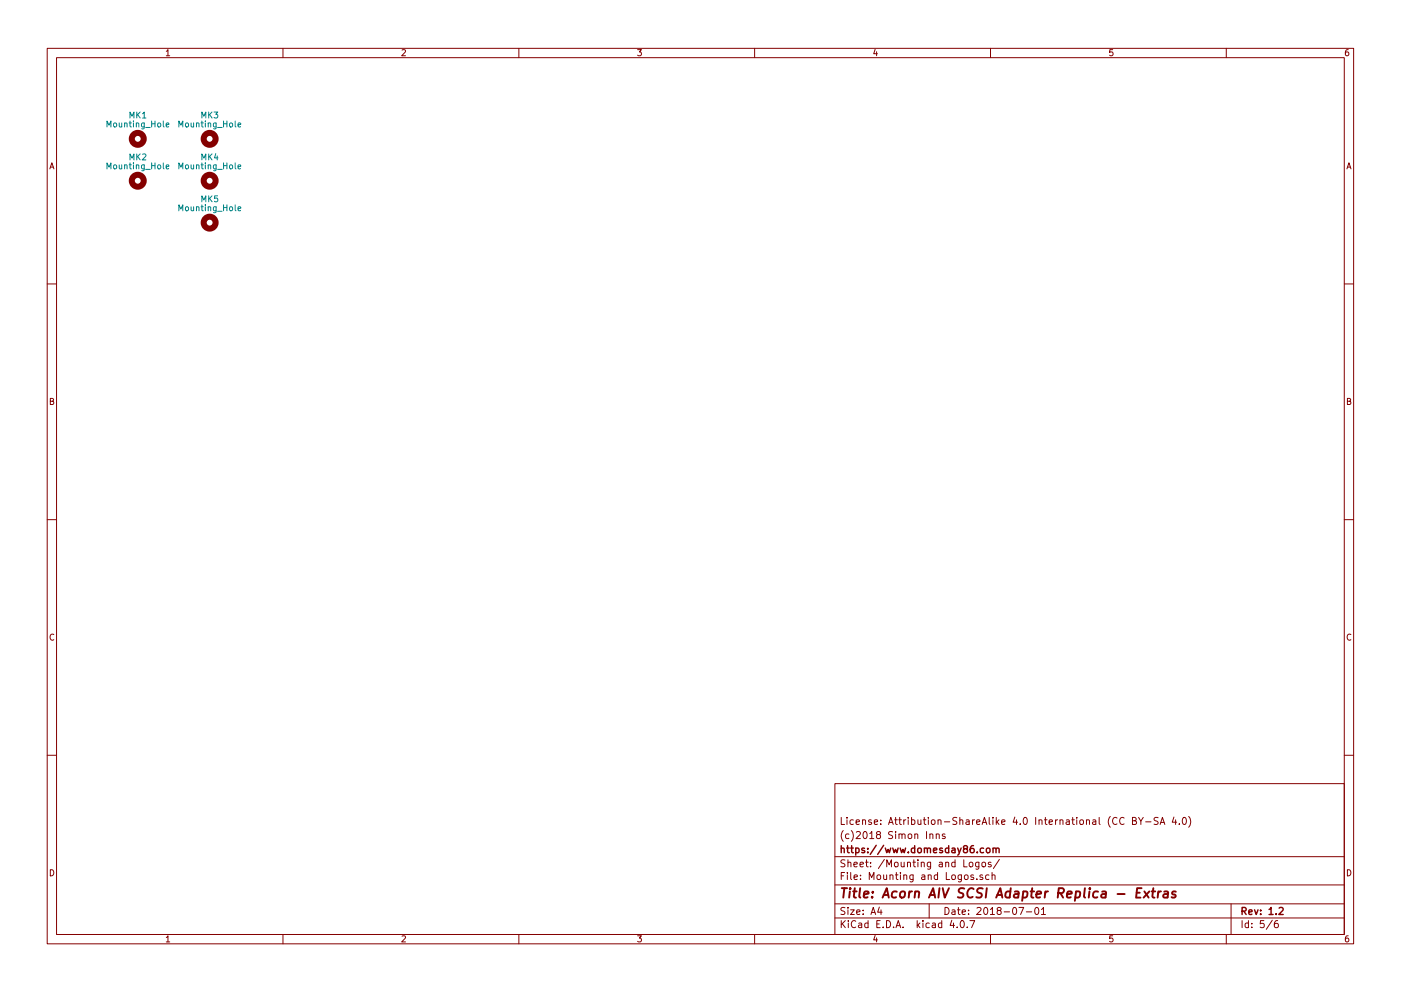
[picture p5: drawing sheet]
<svg xmlns="http://www.w3.org/2000/svg" width="297mm" height="210mm" viewBox="0 0 297 210" stroke-linecap="round" stroke-linejoin="round" font-family="sans-serif">
<g fill="none" stroke="#840000" stroke-width=".21">
<path d="M10 10.3h277v189.9h-277zM12 12.2h273v186.1h-273zM35.3 10.9l.3-.4v1.3M35.3 11.8h.7M60 10.3v1.9M85.2 10.6l.5-.1 .3 .4-.8 .9h.8M110 10.3v1.9M135.2 10.5h.8l-.4 .5 .3 .1 .1 .2-.1 .4-.2 .1-.5-.1M160 10.3v1.9M185.5 10.5l-.3 .9h.8M185.9 11v.8M210 10.3v1.9"/>
<path d="M235.9 10.5h-.6v.6h.6l.1 .5-.3 .2-.4-.1M260 10.3v1.9M285.9 10.5l-.4 .1-.2 .2-.1 .8 .3 .2 .4-.1 .1-.4-.1-.2-.4-.1-.3 .3M10.6 35.8l.4-1.3 .4 1.3M10.7 35.5h.6M285.6 35.8l.4-1.3 .4 1.3M285.7 35.5h.6M10 60.2h2M285 60.2h2M10.7 85.1h.5l.1-.5-.6-.1v1.3h.5l.2-.4-.3-.3M285.7 85.1h.5l.1-.5-.6-.1v1.3h.5l.2-.4-.3-.3M10 110.3h2"/>
<path d="M285 110.3h2M11.4 134.6a.58 .58 0 0 0-.8 .6 .58 .58 0 0 0 .8 .5M286.4 134.6a.58 .58 0 0 0-.8 .6 .58 .58 0 0 0 .8 .5M10 160.2h2M177 166.3h108v32h-108zM178.4 173.4v1.5h.7M178.8 176.2a1.71 1.71 0 0 0 0 2.3M179.6 173.4v.2M179.6 173.9v1M180 177l-.4-.1-.3 .3v.6l.3 .1 .4-.1M180.5 176.2a1.71 1.71 0 0 1 0 2.3M180.9 174l-.4-.1-.3 .3 .1 .6 .2 .1 .4-.1"/>
<path d="M181.5 174.4l.7-.1v-.3l-.5-.1-.2 .2 .1 .7h.6M181.6 176.6l.5-.2 .3 .5-.9 1h.9M182.9 174.1l.2-.2 .4 .1v.9M182.9 173.9v1M183.1 176.6l.2-.2a.8 .8 0 0 1 .6 .8 .8 .8 0 0 1-.6 .7l-.3-.5zM184.4 176.9l.4-.5v1.5M184.4 177.9h.9M184.7 174l-.3-.1-.3 .2 .1 .3 .5 .1v.3h-.6M185.4 174.4l.7-.1-.1-.3-.4-.1-.2 .2v.7h.6M186.1 177.1l-.3-.3 .1-.2 .2-.2 .4 .1 .2 .2-.1 .2-.5 .2-.3 .3v.2l.3 .3h.3l.3-.3v-.2l-.3-.3M186.7 174.8v.1M186.7 174v.1"/>
<path d="M188.4 174.9l.5-1.5 .5 1.5M188.5 174.5h.7M189.3 176.5l-.6-.1-.3 .3 .1 .3 .7 .4v.4l-.2 .1-.6-.1M189.7 173.9h.5M189.9 176.4v.2M189.9 173.4v1.3l.3 .2M189.9 176.9v1M190.6 173.9h.5M190.6 177.1l.2-.2 .4 .1v.9M190.6 176.9v1M190.8 173.4v1.3l.3 .2M191.2 177.1l.3-.2 .3 .1 .1 .9"/>
<path d="M191.6 173.9v1M192 173.9l-.4 .3M192.6 173.4v.2M192.6 173.9v1M192.6 177.1l.2-.2 .4 .2 .1 .5-.1 .2-.4 .1-.2-.1zM193.3 174l.4-.1 .3 .3-.1 .6h-.6M193.3 173.4v1.5M194 177.1l.2-.2 .3 .1 .1 .9M194 176.9v1M194.6 173.9l.1 .9 .3 .1 .2-.1M195.2 173.9v1M195.8 173.9h.5"/>
<path d="M196 173.4v1.3l.3 .2M196.4 176.4v1.5M196.8 173.4v.2M196.8 173.9v1M197.2 177.1l.2-.2 .3 .1 .1 .9M197.2 176.9v1M197.5 174.1l.2-.2 .5 .2v.5l-.1 .2-.4 .1-.2-.1zM198.5 177.1l.2-.2 .4 .1v.9M198.5 176.9v1M198.9 174.1l.2-.2 .4 .1v.9M198.9 173.9v1M200.2 174.4h1.2"/>
<path d="M200.4 177l-.4-.1-.2 .2v.3l.6 .1v.3h-.6M202.9 173.5l-.6-.1-.3 .3 .1 .3 .7 .4v.4l-.2 .1-.6-.1M203.5 174.1l.2-.2 .4 .1v.9M203.5 173.4v1.5M204.9 174h.5l.1 .9M205.5 174.3l-.7 .3 .2 .3 .5-.1M206.2 173.9v1M206.6 173.9l-.4 .3M207.1 174.4l.7-.1-.1-.3-.4-.1-.2 .2v.7h.6M208.2 174.9l.5-1.5 .5 1.5M208.4 174.5h.7M209.7 173.4v1.3l.2 .2"/>
<path d="M210.5 173.4v.2M210.5 173.9v1M211.2 173.4v1.5M211.4 174.4l.4 .5M211.8 173.9l-.6 .6M212.4 174.4l.7-.1-.1-.3-.4-.1-.2 .2v.7h.6M215.2 173.3l-.4 1.1h.9M215.5 173.9v1M216.3 174.8v.1M217.1 173.6l.2-.2a.8 .8 0 0 1 .5 .8 .8 .8 0 0 1-.5 .7l-.4-.5zM219.6 173.4v1.5M220.3 174.1l.2-.2 .4 .1v.9"/>
<path d="M220.3 173.9v1M221.4 173.9h.6M221.6 173.4v1.3l.4 .2M222.4 174.4l.7-.1v-.3l-.4-.1-.3 .2 .1 .7h.6M223.8 173.9v1M224.2 173.9l-.4 .3M224.7 174.1l.2-.2 .4 .1 .1 .9M224.7 173.9v1M226.1 174h.6v.9M226.7 174.3l-.7 .3 .2 .3 .5-.1M227.2 173.9h.6M227.4 173.4v1.3l.4 .2"/>
<path d="M228.3 173.4v.2M228.3 173.9v1M229 174.1l.2-.2 .4 .2 .1 .5-.1 .2-.4 .1-.2-.1zM230.4 174.1l.2-.2 .3 .1 .1 .9M230.4 173.9v1M231.7 174h.6v.9M232.3 174.3l-.7 .3 .3 .3 .4-.1M233 173.4v1.3l.2 .2M235.4 173.2a1.71 1.71 0 0 0 0 2.3M236.8 173.6a.71 .71 0 0 0-1 .5 .71 .71 0 0 0 .8 .8l.2-.1M238.3 173.6a.71 .71 0 0 0-1 .5 .71 .71 0 0 0 .7 .8l.3-.1M240.1 174.1l.7-.1v-.4l-.2-.2h-.5v1.5h.6l.2-.1 .1-.4-.4-.3"/>
<path d="M241.4 173.4l.5 .8 .5-.8M241.9 174.2v.7M242.9 174.4h1.1M245.5 173.5l-.5-.1-.3 .3 .1 .3 .7 .4v.4l-.2 .1-.6-.1M246 174.9l.5-1.5 .5 1.5M246.1 174.5h.7M248.9 173.3l-.4 1.1h1M249.3 173.9v1M250 174.8v.1M250.8 173.6l.2-.2a.8 .8 0 0 1 .6 .8 .8 .8 0 0 1-.6 .7l-.3-.5zM252 173.2a1.71 1.71 0 0 1 0 2.3M285 160.2h2"/>
<path d="M10.7 184.5a.65 .65 0 0 1 .7 .7 .65 .65 0 0 1-.7 .6zM35.3 198.9l.3-.4v1.3M35.3 199.8h.7M60 198.3v1.9M85.2 198.6l.5-.1 .3 .4-.8 .9h.8M110 198.3v1.9M135.2 198.5h.8l-.4 .5 .3 .1 .1 .2-.1 .4-.2 .1-.5-.1M160 198.3v1.9M177 194.8h108M177 191.8h108M177 187.8h108M177 181.8h108"/>
<path d="M178.4 195.3v1.5M178.4 185.8h.5M178.6 196l.6 .8M179.1 185.1h-.7v1.5M179.1 192.6l-.5-.1-.3 .3 .1 .3 .7 .4v.4l-.2 .1-.6-.1M179.1 182.5l-.5-.1-.3 .3 .1 .3 .7 .4v.4l-.2 .1-.6-.1M179.2 195.3l-.8 .9M179.7 185.1v.2M179.7 185.6v1M179.8 192.5v.2M179.8 183.1l.2-.2 .4 .1v.9M179.8 182.4v1.5"/>
<path d="M179.8 193v1M179.9 195.3v.2M179.9 195.8v1M180.3 193h.8l-.8 1h.8M180.4 185.1v1.3l.2 .2M181.1 183.4l.7-.1-.1-.3-.4-.1-.2 .2v.7h.6M181.1 186.1l.7-.1-.1-.3-.4-.1-.2 .2 .1 .7h.5M181.4 195.5a.71 .71 0 0 0-1 .5 .71 .71 0 0 0 .8 .8l.2-.1M181.6 193.5l.7-.1v-.3l-.4-.1-.3 .2 .1 .7h.6M182.1 195.9h.6v.9M182.3 183.4l.8-.1-.1-.3-.4-.1-.3 .2 .1 .7h.6M182.4 186.5v.1"/>
<path d="M182.4 185.7v.1M182.7 196.2l-.7 .3 .2 .3 .5-.1M183 193.9v.1M183 193.1v.1M183.5 182.9h.6M183.7 182.4v1.3l.4 .2M184 195.9l-.4-.1-.3 .3 .1 .6 .2 .1 .4-.1M184 195.3v1.5M184.3 186.6v-1.5l.5 1.1 .5-1.1v1.5M184.6 183.8v.1M184.6 183v.1M184.7 194l.4-1.5 .5 1.5"/>
<path d="M184.8 193.6h.7M185.5 198.5l-.3 .9h.8M185.9 199v.8M185.9 196h.5M186 185.7l.2-.1 .4 .1 .1 .6-.1 .2-.4 .1-.2-.1zM186.4 192.5l-.3 1h.9M186.6 195.3h-.7v1.5h.7M186.8 193v1M187.2 196.7v.1M187.4 185.6v.9l.4 .1 .2-.1M187.5 182.3l-1.3 2M188 195.3a.76 .76 0 0 1 .8 .8 .76 .76 0 0 1-.8 .7z"/>
<path d="M188 185.6v1M188 183.9v-1.5l.5 1.1 .5-1.1v1.5M188.7 185.7l.2-.1 .4 .1v.9M188.7 185.6v1M189.5 196.7v.1M189.7 183.1l.2-.2 .4 .2 .1 .5-.1 .2-.4 .1-.2-.1zM189.8 185.6h.6M190 196.8l.4-1.5 .6 1.5M190 185.1v1.3l.4 .2M190.1 196.4h.7M190.9 185.1v.2M190.9 185.6v1"/>
<path d="M191.1 182.9v.9l.4 .1 .2-.1M191.5 196.7v.1M191.6 185.7l.2-.1 .4 .1 .1 .9M191.6 185.6v1M191.7 182.9v1M192.4 183.1l.2-.2 .4 .1v.9M192.4 182.9v1M193.5 182.9h.6M193.6 185.6l-.1 1.4-.2 .1-.3-.1M193.6 185.7l-.4-.1-.3 .3 .1 .6 .2 .1 .4-.1M193.8 182.4v1.3l.3 .2M194.5 195.3v1.5"/>
<path d="M194.6 182.4v.2M194.6 196.3l.4 .5M194.6 182.9v1M195 195.8l-.5 .6M195.3 183.1l.2-.2 .4 .1 .1 .9M195.3 182.9v1M195.5 185.7h.5l.1 .9M195.7 195.3v.2M195.7 195.8v1M196.1 186l-.7 .3 .2 .3 .5-.1M196.8 185.7l.2-.1 .4 .1v.9M196.8 185.6v1"/>
<path d="M197 191.8v3M197 195.9l-.4-.1-.3 .3 .1 .6 .2 .1 .4-.1M197.3 182.9v1.4l-.3 .1-.3-.1M197.3 183l-.4-.1-.3 .3 .1 .6 .2 .1 .4-.1M197.7 195.9h.6v.9M198.3 196.2l-.7 .3 .2 .3 .5-.1M198.8 185.7l-.5-.1-.2 .3v.6l.2 .1 .5-.1M198.8 185.1v1.5M199.2 183h.5l.1 .9M199.7 195.9l-.5-.1-.2 .3v.6l.2 .1 .5-.1M199.7 195.3v1.5M199.8 183.3l-.7 .3 .2 .3 .5-.1"/>
<path d="M200.4 192.5a.76 .76 0 0 1 .8 .8 .76 .76 0 0 1-.8 .7zM200.5 183.1l.2-.2 .4 .1v.9M200.5 182.9v1M200.6 185.1v1.5h.7M201.8 195.2l-.4 1.1h1M201.9 193.1h.5l.1 .9M201.9 185.7l.2-.1 .4 .1 .1 .6-.2 .2-.3 .1-.2-.1zM202.2 195.8v1M202.5 193.4l-.7 .3 .2 .3 .5-.1M202.5 183l-.4-.1-.3 .3 .1 .6 .2 .1 .4-.1M202.5 182.4v1.5M202.9 196.7v.1"/>
<path d="M203 193h.6M203.2 192.5v1.3l.4 .2M203.8 195.4l.1-.1a.8 .8 0 0 1 .6 .8 .8 .8 0 0 1-.6 .7 .97 .97 0 0 1-.1-1.4zM203.8 185.6v1.4l-.2 .1-.4-.1M203.8 185.7l-.4-.1-.3 .3 .1 .6 .2 .1 .4-.1M204 193.5l.7-.1-.1-.3-.4-.1-.2 .2 .1 .7h.5M204.3 182.4v1.5h.8M204.5 185.7l.2-.1 .5 .1 .1 .6-.2 .2-.4 .1-.2-.1zM205.1 196.7v.1M205.4 193.9v.1M205.4 193.1v.1M205.6 183.1l.2-.2 .4 .2 .1 .5-.2 .2-.3 .1-.2-.1z"/>
<path d="M205.6 195.3h1.1l-.7 1.5M206.4 185.7l-.4-.1-.2 .2 .1 .2 .5 .2v.3h-.6M207.1 186.5v.1M207.1 192.7l.6-.2 .3 .5-.9 1h.9M207.5 182.9v1.4l-.2 .1-.4-.1M207.5 183l-.4-.1-.3 .3 .1 .6 .2 .1 .4-.1M208.3 183.1l.2-.2 .4 .2 .1 .5-.2 .2-.3 .1-.2-.1zM208.3 185.7l-.3-.1-.3 .2 .1 .2 .5 .2v.3h-.6M208.7 192.7l.2-.2a.8 .8 0 0 1 .5 .8 .8 .8 0 0 1-.5 .7l-.3-.5zM209.7 185.7l-.5-.1-.2 .3v.6l.2 .1 .5-.1M210 193l.4-.5v1.5M210 194h.8"/>
<path d="M210 198.3v1.9M210.1 183l-.3-.1-.3 .2 .1 .3 .5 .1v.3h-.6M210.3 185.7l.2-.1 .4 .1 .1 .9M210.3 185.1v1.5M211.7 193.2l-.3-.3 .1-.2 .2-.2 .4 .1 .2 .2-.1 .2-.5 .2-.3 .3v.2l.3 .3h.3l.3-.3v-.2l-.3-.3M211.9 182.3l-1.3 2M212.9 193.5h1.1M214.8 192.7l.2-.2a.8 .8 0 0 1 .6 .8 .8 .8 0 0 1-.6 .7l-.3-.5zM216 192.5h1l-.6 1.5M217.6 193.5h1.1M219.5 192.7l.2-.2a.8 .8 0 0 1 .6 .8 .8 .8 0 0 1-.6 .7l-.3-.5zM220.8 193l.4-.5v1.5"/>
<path d="M220.8 194h.9M235.9 198.5h-.6v.7l.6-.1 .1 .5-.3 .2-.4-.1M260 198.3v1.9M261 191.8v6.5M263.3 195.3v1.5M264.7 195.9l-.4-.1-.3 .3 .1 .6 .2 .1 .4-.1M264.7 195.3v1.5M265.4 196.7v.1M265.4 195.9v.1M268 195.3h-.7l-.1 .7h.7l.1 .2v.5l-.2 .1-.6-.1M269.7 195.2l-1.2 2M270.9 195.3l-.4 .1a1.11 1.11 0 0 0-.2 1.3l.5 .1 .2-.1v-.5l-.2-.3-.5 .1-.1 .2"/>
<path d="M285.7 184.5a.65 .65 0 0 1 .7 .7 .65 .65 0 0 1-.7 .6zM285.9 198.5l-.4 .1-.2 .3-.1 .7 .3 .2 .4-.1 .1-.4-.1-.2-.4-.1-.3 .3"/>
</g>
<g fill="none" stroke="#840000" stroke-width=".3">
<path d="M178.4 179.4v1.5M179.5 179.9h.6M179.7 179.4v1.3l.4 .2M180.4 179.9h.5M180.6 179.4v1.3l.3 .2M181.4 179.9v1.5M185.8 179.3l-1.3 2M187.4 179.3l-1.3 2M187.7 179.9l.3 1 .3-.7 .3 .7 .2-1M189.3 179.9l.3 1 .3-.7 .2 .7 .3-1M190.9 179.9l.3 1 .2-.7 .3 .7 .3-1M193.9 179.4v1.5"/>
<path d="M196 179.9v1M201.1 179.4v1.5M203 179.9l.4 1M203.8 179.9l-.5 1.4-.3 .1M206.4 179.4l-.4 .1a1.11 1.11 0 0 0-.2 1.3l.5 .1 .2-.1 .1-.5-.3-.3-.5 .1-.1 .2M210.5 179.9v1M178.4 180.1l.2-.2 .3 .1 .1 .9M181.4 180l.5-.1 .2 .3-.1 .6h-.6M183.3 180l-.4-.1-.2 .2 .1 .3 .5 .1v.3h-.6M184 180.8v.1M184 180v.1M192.6 180.8v.1"/>
<path d="M193.9 180l-.4-.1-.3 .3 .1 .6 .2 .1 .4-.1M194.6 180.1l.2-.2 .5 .2 .1 .5-.2 .2-.4 .1-.2-.1zM196 180.1l.2-.2 .4 .1v.9M196.6 180.1l.2-.2 .4 .1 .1 .9M197.9 180.4l.7-.1v-.3l-.5-.1-.2 .2 .1 .7h.6M199.8 180l-.4-.1-.2 .2 .1 .3 .5 .1v.3h-.6M201.1 180l-.4-.1-.3 .3 .1 .6 .2 .1 .4-.1M201.9 180h.5l.1 .9M202.5 180.3l-.7 .3 .2 .3 .5-.1M204.5 180.1l-.2-.3v-.2l.2-.2 .5 .1 .1 .2v.2l-.6 .2-.2 .3v.2l.2 .3h.4l.2-.3v-.2l-.2-.3M207.2 180.8v.1M208.5 180l-.4-.1-.3 .3 .1 .6 .2 .1 .4-.1"/>
<path d="M209.2 180.1l.2-.2 .4 .2 .1 .5-.1 .2-.4 .1-.2-.1zM210.5 180.1l.2-.2 .4 .1 .1 .9M211.2 180.1l.2-.2 .4 .1v.9M263.3 193.3l.8-.1 .1-.2-.1-.3-.2-.2h-.6v1.5M263.7 193.3l.5 .7M264.8 193.5l.7-.1-.1-.3-.4-.1-.2 .2v.7h.6M266 193l.3 1 .4-1M267.3 193.9v.1M267.3 193.1v.1M269.1 193l.4-.5v1.5M269.1 194h.8M270.6 193.9v.1"/>
<path d="M271.2 192.7l.6-.2 .3 .5-1 1h1"/>
</g>
<g fill="none" stroke="#840000" stroke-width=".41">
<path d="M178.5 188.4h1.1M179 188.4l-.2 2M180.2 189.1l-.2 1.3M180.3 188.4l-.1 .2 .2-.1-.1-.1-.1 .2M180.9 189.1h.7M181.2 188.4l-.2 1.8 .1 .1 .4 .1M182.4 188.4l-.2 1.8 .2 .2M183.2 189.8l.9-.2v-.4l-.6-.1-.3 .3v.9h.7M184.9 190.3v.1M185.1 189.2l-.1 .2-.1-.1 .2-.1-.1 .2M187.1 190.4l.9-2 .4 2M187.4 189.9h.9"/>
<path d="M190.1 189.2l-.2-.1a.67 .67 0 0 0-.8 .4v.8l.3 .1 .6-.1M191 189.3l.3-.2 .5 .2v.8l-.4 .3-.5-.1zM192.8 189.1l-.1 1.3M193.4 189.1l-.4 .1-.2 .3M194 189.3l.3-.2 .5 .1v1.2M194.1 189.1l-.2 1.3M197 190.4l.8-2 .5 2M197.2 189.9h.9M199.2 188.4l-.2 2M199.9 188.4l.4 2 .9-2M204.4 188.5l-.7-.1-.3 .2-.1 .6 .8 .4 .1 .5-.4 .3-.7-.1M206.4 188.6a.87 .87 0 0 0-1 0 .87 .87 0 0 0-.3 1 .69 .69 0 0 0 .3 .8 .69 .69 0 0 0 .8-.1"/>
<path d="M208.4 188.5l-.8-.1-.3 .2-.1 .6 .9 .4 .1 .5-.5 .3-.7-.1M209.2 188.4l-.2 2M211.2 190.4l.9-2 .4 2M211.4 189.9h1M214.2 189.2l-.2-.1a.67 .67 0 0 0-.8 .4v.8l.3 .1 .6-.1M214.3 188.4l-.2 2M215.2 189.2h.7v1.2M216 189.6l-.7 .1a.4 .4 0 0 0-.4 .3 .4 .4 0 0 0 .3 .4l.7-.1M217 189.2l.5-.1 .3 .2-.1 1a.67 .67 0 0 1-.9 0M217 189.1l-.3 2M218.5 189.1h.8M218.8 188.4l-.2 1.8 .1 .1 .4 .1"/>
<path d="M219.7 189.8l1-.2v-.4l-.6-.1-.3 .3v.9h.7M221.6 189.1l-.1 1.3M222.2 189.1l-.4 .1-.2 .3M224.4 189.5l.9-.1a.56 .56 0 0 0 .1-.9l-.9-.1-.2 2M224.8 189.5l.6 .9M226.2 189.8l1-.2v-.4h-.8l-.2 1 .2 .2 .6-.1M228.1 189.2l.6-.1 .3 .2-.1 1a.67 .67 0 0 1-.9 0M228.1 189.1l-.2 2M230 188.4l-.2 1.8 .3 .2M231 189.1l-.2 1.3M231.1 188.4l-.1 .2 .2-.1-.1-.1-.1 .2M232.8 189.2l-.2-.1a.67 .67 0 0 0-.8 .4v.8l.3 .1 .6-.1"/>
<path d="M233.7 189.2h.7v1.2M234.5 189.6l-.7 .1a.4 .4 0 0 0-.3 .3 .4 .4 0 0 0 .2 .4l.7-.1M236.9 189.7h1.6M241 189.4h.7M242 188.4h-.9l-.2 2h.9M242.6 189.1l.9 1.3M243.7 189.1l-1.2 1.3M244.2 189.1h.7M244.5 188.4l-.2 1.8 .1 .1 .4 .1M245.6 189.1l-.2 1.3M246.2 189.1l-.4 .1-.3 .3M246.8 189.2h.8l-.1 1.2"/>
<path d="M247.6 189.6l-.7 .1a.4 .4 0 0 0-.3 .3 .4 .4 0 0 0 .3 .4l.6-.1M249.3 189.2l-.5-.1-.3 .4 .2 .3 .5 .1 .1 .3-.2 .1h-.7"/>
</g>
<g fill="none" stroke="#840000" stroke-width="1.3">
<circle cx="29.2" cy="29.5" r="1.27"/>
<circle cx="29.2" cy="38.3" r="1.27"/>
<circle cx="44.4" cy="29.5" r="1.27"/>
<circle cx="44.4" cy="38.3" r="1.27"/>
<circle cx="44.4" cy="47.2" r="1.27"/>
</g>
<g fill="none" stroke="#008484" stroke-width=".21">
<path d="M22.7 26.9v-1.2l.4 .9 .4-.9v1.2M22.7 35.8v-1.2l.4 .9 .4-.9v1.2M24.2 26.2l.3-.1 .2 .2v.4l-.2 .2-.4-.2zM24.2 35h.3l.2 .2v.4l-.2 .2-.4-.2zM25.3 26.1v.8h.3l.2-.1M25.3 35v.8h.3l.2-.1M25.8 26.1v.8M25.8 35v.8M26.4 26.2l.2-.1 .3 .1v.7M26.4 35.1l.2-.1h.3v.8M26.4 26.1v.8M26.4 35v.8"/>
<path d="M27.4 26.1h.5M27.4 35h.5M27.6 25v-1.2l.4 .9 .4-.9v1.2M27.6 25.7v1l.3 .2M27.6 33.9v-1.2l.4 .8 .4-.8v1.2M27.6 34.6v1l.3 .2M28.3 25.7v.1M28.3 34.6v.1M28.3 26.1v.8M28.3 35v.8M28.9 26.2l.2-.1 .3 .1v.7M28.9 35.1l.2-.1h.3v.8"/>
<path d="M28.9 26.1v.8M28.9 35v.8M29 23.8v1.2M29 32.7v1.2M29.2 24.3l.5 .7M29.2 33.2l.5 .7M29.7 23.8l-.7 .7M29.7 32.7l-.7 .7M30.2 24.1l.4-.3v1.2M30.2 32.8l.5-.1 .2 .3-.8 .9h.8M30.2 25h.7M30.6 26.1l-.1 1.1-.5 .1"/>
<path d="M30.6 26.2l-.4-.1-.2 .2 .1 .6h.5M30.6 35l-.1 1.1-.5 .1M30.6 35h-.4l-.2 .2 .1 .6h.5M30.9 27h1M30.9 35.9h1M32.2 26.3h.7M32.2 35.1h.7M32.2 25.7v1.2M32.2 34.6v1.2M32.9 25.7v1.2M32.9 34.6v1.2M33.5 26.2l.3-.1 .3 .2v.4l-.3 .2-.4-.2z"/>
<path d="M33.5 35h.3l.3 .2v.4l-.3 .2-.4-.2zM34.6 25.7v1l.2 .2M34.6 34.6v1l.2 .2M35.2 26.5l.6-.1v-.2l-.4-.1-.2 .2 .1 .6h.5M35.2 35.4l.6-.1v-.3h-.4l-.2 .1 .1 .7h.5M37.9 26.9v-1.2l.5 .9 .4-.9v1.2M37.9 35.8v-1.2l.5 .9 .4-.9v1.2M39.4 26.2l.3-.1 .3 .2v.4l-.3 .2-.4-.2zM39.4 35h.3l.3 .2v.4l-.3 .2-.4-.2zM40.5 26.1l.1 .8h.3l.1-.1M40.5 35l.1 .8h.3l.1-.1M41 26.1v.8"/>
<path d="M41 35v.8M41.7 26.2l.1-.1 .3 .1 .1 .7M41.7 35.1l.1-.1h.3l.1 .8M41.7 26.1v.8M41.7 35v.8M42.6 26.1h.5M42.6 35h.5M42.8 25v-1.2l.4 .9 .4-.9v1.2M42.8 25.7v1l.3 .2M42.8 33.9v-1.2l.4 .8 .4-.8v1.2M42.8 34.6v1l.3 .2M43.5 25.7v.1"/>
<path d="M43.5 34.6v.1M43.5 26.1v.8M43.5 35v.8M44.1 26.2l.2-.1 .3 .1 .1 .7M44.1 35.1l.2-.1h.3l.1 .8M44.1 26.1v.8M44.1 35v.8M44.2 23.8v1.2M44.2 32.7v1.2M44.4 24.3l.6 .7M44.4 33.2l.6 .7M45 23.8l-.8 .7"/>
<path d="M45 32.7l-.8 .7M45.4 23.8h.8l-.5 .5 .4 .1v.5l-.2 .1-.5-.1M45.7 32.6l-.2 .9h.7M45.8 26.1v1.1l-.5 .1M45.8 26.2l-.3-.1-.3 .2 .1 .6h.5M45.8 35v1.1l-.5 .1M45.8 35h-.3l-.3 .2 .1 .6h.5M46.1 33.1v.8M46.1 27h1M46.1 35.9h1M47.4 25.7v1.2M47.4 34.6v1.2"/>
<path d="M47.4 26.3h.7M47.4 35.1h.7M48.1 25.7v1.2M48.1 34.6v1.2M48.8 26.2l.3-.1 .2 .2v.4l-.2 .2-.4-.2zM48.8 35h.3l.2 .2v.4l-.2 .2-.4-.2zM49.9 25.7v1l.1 .2M49.9 34.6v1l.1 .2M50.5 26.5l.6-.1-.1-.2-.4-.1-.1 .2v.6h.5M50.5 35.4l.6-.1-.1-.3h-.4l-.1 .1v.7h.5M37.9 44.7v-1.2l.5 .8 .4-.8v1.2M39.4 43.9h.3l.3 .2v.4l-.3 .2-.4-.2z"/>
<path d="M40.5 43.9l.1 .7 .3 .1 .1-.1M41 43.9v.8M41.7 44l.1-.1h.3l.1 .8M41.7 43.9v.8M42.6 43.9h.5M42.8 42.8v-1.3l.4 .9 .4-.9v1.3M42.8 43.5v1l.3 .2M43.5 43.5v.1M43.5 43.9v.8M44.1 44l.2-.1h.3l.1 .8M44.1 43.9v.8M44.2 41.5v1.3"/>
<path d="M44.4 42.1l.6 .7M45 41.5l-.8 .8M45.8 43.9v1.1l-.5 .1M45.8 43.9h-.3l-.3 .2 .1 .5h.5M46.1 41.5h-.6v.6h.6v.6l-.2 .1-.4-.1M46.1 44.8h1M47.4 43.5v1.2M47.4 44h.7M48.1 43.5v1.2M48.8 43.9h.3l.2 .2v.4l-.2 .2-.4-.2zM49.9 43.5v1l.1 .2M50.5 44.3l.6-.1-.1-.3h-.4l-.1 .1v.6h.5"/>
</g>
</svg>
